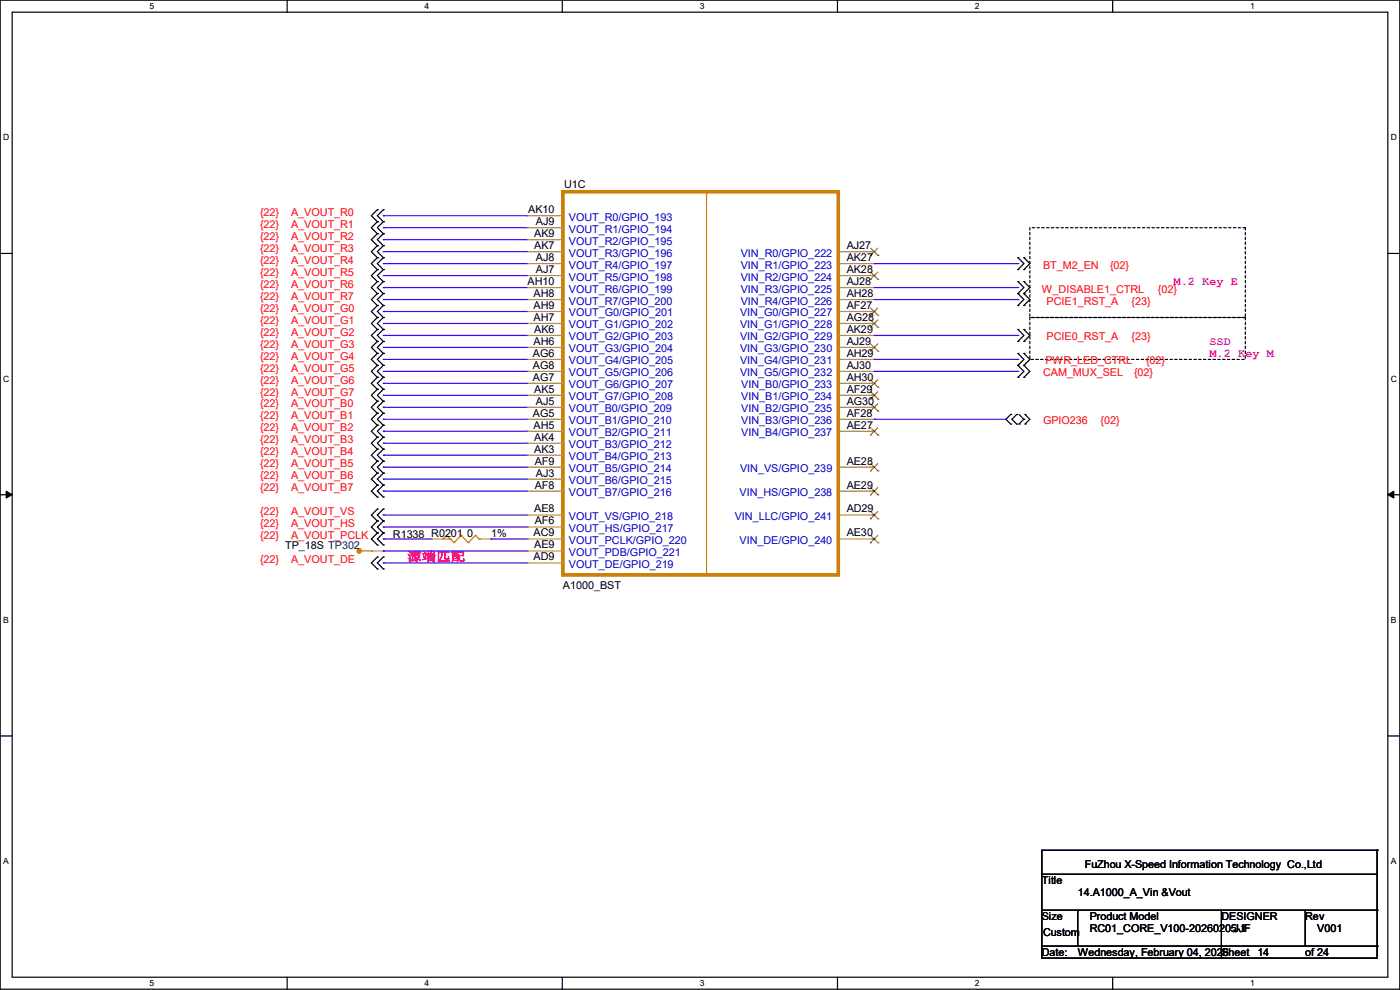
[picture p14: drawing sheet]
<svg xmlns="http://www.w3.org/2000/svg" width="297mm" height="210mm" viewBox="0 0 297 210" stroke-linecap="round" stroke-linejoin="round" font-family="sans-serif">
<defs><g id="words">
<g font-size="2.5" fill="#f0f">
<text x="249" y="60.5">M.2 Key E</text>
<text x="256.6" y="73.2">SSD</text>
<text x="256.6" y="75.8">M.2 Key M</text>
<text x="86.4" y="119">源端匹配</text>
</g>
<g font-size="2.3">
<text x="119.7" y="40">U1C</text>
<text x="112.1" y="45.2">AK10</text>
<text x="113.7" y="47.8">AJ9</text>
<text x="113.3" y="50.3">AK9</text>
<text x="113.3" y="52.8">AK7</text>
<text x="179.6" y="52.8">AJ27</text>
<text x="113.7" y="55.4">AJ8</text>
<text x="113.7" y="57.9">AJ7</text>
<text x="179.6" y="55.4">AK27</text>
<text x="179.6" y="57.9">AK28</text>
<text x="111.9" y="60.5">AH10</text>
<text x="113.2" y="63">AH8</text>
<text x="113.2" y="65.5">AH9</text>
<text x="179.6" y="60.5">AJ28</text>
<text x="179.6" y="63">AH28</text>
<text x="179.6" y="65.5">AF27</text>
<text x="113.2" y="68.1">AH7</text>
<text x="113.3" y="70.6">AK6</text>
<text x="179.6" y="68.1">AG28</text>
<text x="179.6" y="70.6">AK29</text>
<text x="113.1" y="75.7">AG6</text>
<text x="113.2" y="73.2">AH6</text>
<text x="179.6" y="73.2">AJ29</text>
<text x="179.6" y="75.7">AH29</text>
<text x="113.1" y="78.2">AG8</text>
<text x="113.1" y="80.8">AG7</text>
<text x="113.3" y="83.3">AK5</text>
<text x="179.6" y="78.2">AJ30</text>
<text x="179.6" y="80.8">AH30</text>
<text x="179.6" y="83.3">AF29</text>
<text x="113.1" y="88.4">AG5</text>
<text x="113.7" y="85.9">AJ5</text>
<text x="179.6" y="85.9">AG30</text>
<text x="179.6" y="88.4">AF28</text>
<text x="113.2" y="90.9">AH5</text>
<text x="113.3" y="93.5">AK4</text>
<text x="179.6" y="90.9">AE27</text>
<text x="113.3" y="96">AK3</text>
<text x="113.5" y="98.6">AF9</text>
<text x="113.7" y="101.1">AJ3</text>
<text x="179.6" y="98.6">AE28</text>
<text x="113.5" y="103.6">AF8</text>
<text x="179.6" y="103.6">AE29</text>
<text x="99.1" y="113.9">0</text>
<text x="104.2" y="113.9">1%</text>
<text x="113.2" y="113.8">AC9</text>
<text x="113.3" y="108.7">AE8</text>
<text x="113.5" y="111.3">AF6</text>
<text x="179.6" y="113.8">AE30</text>
<text x="179.6" y="108.7">AD29</text>
<text x="60.5" y="116.4">TP_18S TP302</text>
<text x="83.4" y="114.1">R1338 R0201</text>
<text x="113.2" y="118.9">AD9</text>
<text x="113.3" y="116.3">AE9</text>
<text x="119.4" y="125.1">A1000_BST</text>
<text x="230.2" y="184.2">FuZhou X-Speed Information Technology Co.,Ltd</text>
<text x="221" y="187.5">Title</text>
<text x="228.6" y="190.1">14.A1000_A_Vin &amp;Vout</text>
<text x="221" y="195.2">Size</text>
<text x="231.2" y="195.2">Product Model</text>
<text x="231.2" y="197.7">RC01_CORE_V100-20260205-1</text>
<text x="259.1" y="195.2">DESIGNER</text>
<text x="261.7" y="197.7">JJF</text>
<text x="276.9" y="195.2">Rev</text>
<text x="279.4" y="197.7">V001</text>
<text x="221" y="202.8">Date:</text>
<text x="221.3" y="198.5">Custom</text>
<text x="228.6" y="202.8">Wednesday, February 04, 2026</text>
<text x="259.1" y="202.8">Sheet</text>
<text x="266.7" y="202.8">14</text>
<text x="276.9" y="202.8">of 24</text>
</g>
<g font-size="2.3" fill="#f00">
<text x="55.2" y="45.8">{22}</text>
<text x="61.8" y="45.8">A_VOUT_R0</text>
<text x="55.2" y="48.3">{22}</text>
<text x="55.2" y="50.9">{22}</text>
<text x="55.2" y="53.4">{22}</text>
<text x="61.8" y="48.3">A_VOUT_R1</text>
<text x="61.8" y="50.9">A_VOUT_R2</text>
<text x="61.8" y="53.4">A_VOUT_R3</text>
<text x="55.2" y="56">{22}</text>
<text x="55.2" y="58.5">{22}</text>
<text x="61.8" y="56">A_VOUT_R4</text>
<text x="61.8" y="58.5">A_VOUT_R5</text>
<text x="221.3" y="57">BT_M2_EN</text>
<text x="235.5" y="57">{02}</text>
<text x="55.2" y="61">{22}</text>
<text x="55.2" y="63.6">{22}</text>
<text x="61.8" y="61">A_VOUT_R6</text>
<text x="61.8" y="63.6">A_VOUT_R7</text>
<text x="221" y="62.1">W_DISABLE1_CTRL</text>
<text x="222" y="64.6">PCIE1_RST_A</text>
<text x="240.1" y="64.6">{23}</text>
<text x="245.7" y="62.1">{02}</text>
<text x="55.2" y="66.1">{22}</text>
<text x="55.2" y="68.7">{22}</text>
<text x="55.2" y="71.2">{22}</text>
<text x="61.8" y="66.1">A_VOUT_G0</text>
<text x="61.8" y="68.7">A_VOUT_G1</text>
<text x="61.8" y="71.2">A_VOUT_G2</text>
<text x="55.2" y="73.7">{22}</text>
<text x="55.2" y="76.3">{22}</text>
<text x="61.8" y="73.7">A_VOUT_G3</text>
<text x="61.8" y="76.3">A_VOUT_G4</text>
<text x="221.8" y="77.3">PWR_LED_CTRL</text>
<text x="222" y="72.2">PCIE0_RST_A</text>
<text x="240.1" y="72.2">{23}</text>
<text x="243.1" y="77.3">{02}</text>
<text x="55.2" y="78.8">{22}</text>
<text x="55.2" y="81.4">{22}</text>
<text x="55.2" y="83.9">{22}</text>
<text x="61.8" y="78.8">A_VOUT_G5</text>
<text x="61.8" y="81.4">A_VOUT_G6</text>
<text x="61.8" y="83.9">A_VOUT_G7</text>
<text x="221.3" y="79.8">CAM_MUX_SEL</text>
<text x="240.6" y="79.8">{02}</text>
<text x="55.2" y="86.4">{22}</text>
<text x="55.2" y="89">{22}</text>
<text x="61.8" y="86.4">A_VOUT_B0</text>
<text x="61.8" y="89">A_VOUT_B1</text>
<text x="55.2" y="91.5">{22}</text>
<text x="55.2" y="94.1">{22}</text>
<text x="61.8" y="91.5">A_VOUT_B2</text>
<text x="61.8" y="94.1">A_VOUT_B3</text>
<text x="221.3" y="90">GPIO236</text>
<text x="233.5" y="90">{02}</text>
<text x="55.2" y="96.6">{22}</text>
<text x="55.2" y="99.1">{22}</text>
<text x="55.2" y="101.7">{22}</text>
<text x="61.8" y="96.6">A_VOUT_B4</text>
<text x="61.8" y="99.1">A_VOUT_B5</text>
<text x="61.8" y="101.7">A_VOUT_B6</text>
<text x="55.2" y="104.2">{22}</text>
<text x="61.8" y="104.2">A_VOUT_B7</text>
<text x="55.2" y="109.3">{22}</text>
<text x="55.2" y="111.8">{22}</text>
<text x="61.8" y="109.3">A_VOUT_VS</text>
<text x="61.8" y="111.8">A_VOUT_HS</text>
<text x="55.2" y="114.4">{22}</text>
<text x="55.2" y="119.5">{22}</text>
<text x="61.8" y="114.4">A_VOUT_PCLK</text>
<text x="61.8" y="119.5">A_VOUT_DE</text>
</g>
<g font-size="2.3" fill="#00c">
<text x="120.7" y="46.8">VOUT_R0/GPIO_193</text>
<text x="120.7" y="49.4">VOUT_R1/GPIO_194</text>
<text x="120.7" y="51.9">VOUT_R2/GPIO_195</text>
<text x="120.7" y="54.4">VOUT_R3/GPIO_196</text>
<text x="120.7" y="57">VOUT_R4/GPIO_197</text>
<text x="120.7" y="59.5">VOUT_R5/GPIO_198</text>
<text x="157.1" y="54.4">VIN_R0/GPIO_222</text>
<text x="157.1" y="57">VIN_R1/GPIO_223</text>
<text x="157.1" y="59.5">VIN_R2/GPIO_224</text>
<text x="120.7" y="62.1">VOUT_R6/GPIO_199</text>
<text x="120.7" y="64.6">VOUT_R7/GPIO_200</text>
<text x="157.1" y="62.1">VIN_R3/GPIO_225</text>
<text x="157.1" y="64.6">VIN_R4/GPIO_226</text>
<text x="120.7" y="67.1">VOUT_G0/GPIO_201</text>
<text x="120.7" y="69.7">VOUT_G1/GPIO_202</text>
<text x="157" y="67.1">VIN_G0/GPIO_227</text>
<text x="157" y="69.7">VIN_G1/GPIO_228</text>
<text x="120.7" y="72.2">VOUT_G2/GPIO_203</text>
<text x="120.7" y="74.8">VOUT_G3/GPIO_204</text>
<text x="120.7" y="77.3">VOUT_G4/GPIO_205</text>
<text x="157" y="72.2">VIN_G2/GPIO_229</text>
<text x="157" y="74.8">VIN_G3/GPIO_230</text>
<text x="157" y="77.3">VIN_G4/GPIO_231</text>
<text x="120.7" y="79.8">VOUT_G5/GPIO_206</text>
<text x="120.7" y="82.4">VOUT_G6/GPIO_207</text>
<text x="157" y="79.8">VIN_G5/GPIO_232</text>
<text x="157.3" y="82.4">VIN_B0/GPIO_233</text>
<text x="120.7" y="84.9">VOUT_G7/GPIO_208</text>
<text x="120.7" y="87.5">VOUT_B0/GPIO_209</text>
<text x="157.3" y="84.9">VIN_B1/GPIO_234</text>
<text x="157.3" y="87.5">VIN_B2/GPIO_235</text>
<text x="120.7" y="90">VOUT_B1/GPIO_210</text>
<text x="120.7" y="92.5">VOUT_B2/GPIO_211</text>
<text x="120.7" y="95.1">VOUT_B3/GPIO_212</text>
<text x="157.3" y="90">VIN_B3/GPIO_236</text>
<text x="157.3" y="92.5">VIN_B4/GPIO_237</text>
<text x="120.7" y="97.6">VOUT_B4/GPIO_213</text>
<text x="120.7" y="100.2">VOUT_B5/GPIO_214</text>
<text x="157" y="100.2">VIN_VS/GPIO_239</text>
<text x="120.7" y="102.7">VOUT_B6/GPIO_215</text>
<text x="120.7" y="105.2">VOUT_B7/GPIO_216</text>
<text x="156.9" y="105.2">VIN_HS/GPIO_238</text>
<text x="120.7" y="110.3">VOUT_VS/GPIO_218</text>
<text x="120.7" y="112.9">VOUT_HS/GPIO_217</text>
<text x="155.9" y="110.3">VIN_LLC/GPIO_241</text>
<text x="120.7" y="115.4">VOUT_PCLK/GPIO_220</text>
<text x="120.7" y="117.9">VOUT_PDB/GPIO_221</text>
<text x="156.9" y="115.4">VIN_DE/GPIO_240</text>
<text x="120.7" y="120.5">VOUT_DE/GPIO_219</text>
</g>
<g font-size="1.8">
<text x="31.7" y="1.9">5</text>
<text x="90.1" y="1.9">4</text>
<text x="148.5" y="1.9">3</text>
<text x="206.8" y="1.9">2</text>
<text x="265.2" y="1.9">1</text>
<text x=".7" y="29.8">D</text>
<text x="295.1" y="29.8">D</text>
<text x=".7" y="80.9">C</text>
<text x="295.1" y="80.9">C</text>
<text x=".7" y="132.1">B</text>
<text x="295.1" y="132.1">B</text>
<text x=".7" y="183.3">A</text>
<text x="295.1" y="183.3">A</text>
<text x="31.7" y="209.2">5</text>
<text x="90.1" y="209.2">4</text>
<text x="148.5" y="209.2">3</text>
<text x="206.8" y="209.2">2</text>
<text x="265.2" y="209.2">1</text>
</g>
</g></defs>
<path d="M0 0h297v209.8h-297zM2.6 2.6h291.8v204.7h-291.8z" fill="none" stroke="#000" stroke-width=".25"/>
<g fill="#fff">
<path d="M31.7 .3h1v2h-1z"/>
<path d="M31.7 207.6h1v1.9h-1z"/>
</g>
<path d="M60.9 0v2.6M60.9 207.3v2.5" fill="none" stroke="#000" stroke-width=".25"/>
<g fill="#fff">
<path d="M90.1 .3h1v2h-1z"/>
<path d="M90.1 207.6h1v1.9h-1z"/>
</g>
<path d="M119.3 0v2.6M119.3 207.3v2.5" fill="none" stroke="#000" stroke-width=".25"/>
<g fill="#fff">
<path d="M148.5 .3h.9v2h-.9z"/>
<path d="M148.5 207.6h.9v1.9h-.9z"/>
</g>
<path d="M177.7 0v2.6M177.7 207.3v2.5" fill="none" stroke="#000" stroke-width=".25"/>
<g fill="#fff">
<path d="M206.8 .3h1v2h-1z"/>
<path d="M206.8 207.6h1v1.9h-1z"/>
</g>
<path d="M236.1 0v2.6M236.1 207.3v2.5" fill="none" stroke="#000" stroke-width=".25"/>
<g fill="#fff">
<path d="M265.2 .3h1v2h-1z"/>
<path d="M265.2 207.6h1v1.9h-1z"/>
<path d="M.7 28.2h1.2v1.9h-1.2z"/>
<path d="M295.1 28.2h1.2v1.9h-1.2z"/>
<path d="M.7 79.3h1.2v2h-1.2z"/>
<path d="M295.1 79.3h1.2v2h-1.2z"/>
</g>
<path d="M0 53.8h2.6M294.4 53.8h2.6" fill="none" stroke="#000" stroke-width=".25"/>
<g fill="#fff">
<path d="M.7 130.5h1.2v2h-1.2z"/>
<path d="M295.1 130.5h1.1v2h-1.1z"/>
</g>
<path d="M0 104.9h2.6M294.4 104.9h2.6" fill="none" stroke="#000" stroke-width=".25"/>
<path d="M1.3 104.2l1.3 .7-1.3 .8zM294.4 104.9l1.3-.7v1.5z" fill="#000" stroke="#000" stroke-width=".21"/>
<g fill="#fff">
<path d="M.7 181.7h1.2v2h-1.2z"/>
<path d="M295.1 181.7h1.1v2h-1.1z"/>
</g>
<g fill="none" stroke="#000" stroke-width=".25">
<path d="M80.1 47h.1M80.1 44.5h.1M80.1 49.6h.1M80.1 52.1h.1M80.1 54.7h.1M80.1 57.2h.1M80.1 59.7h.1M80.1 44.5l-1.3 1.3 1.3 1.2M80.1 47l-1.3 1.3 1.3 1.3M80.1 49.6l-1.3 1.2 1.3 1.3M80.1 52.1l-1.3 1.3 1.3 1.3M80.1 54.7l-1.3 1.2 1.3 1.3"/>
<path d="M80.1 57.2l-1.3 1.3 1.3 1.2M80.1 59.7l-1.3 1.3 1.3 1.3M81.3 47h.1M81.3 44.5h.1M81.3 49.6h.1M81.3 52.1h.1M81.3 54.7h.1M81.3 57.2h.1M81.3 59.7h.1M81.3 44.5l-1.2 1.3 1.2 1.2M81.3 47l-1.2 1.3 1.2 1.3M81.3 49.6l-1.2 1.2 1.2 1.3"/>
<path d="M81.3 52.1l-1.2 1.3 1.2 1.3M81.3 54.7l-1.2 1.2 1.2 1.3M81.3 57.2l-1.2 1.3 1.2 1.2M81.3 59.7l-1.2 1.3 1.2 1.3M215.9 54.7h.1M215.9 57.2h.1M215.9 59.7h.1M215.9 54.7l1.3 1.2-1.3 1.3M215.9 59.7l1.3 1.3-1.3 1.3M217.2 54.7h.1M217.2 57.2h.1M217.2 59.7h.1"/>
<path d="M217.2 54.7l1.3 1.2-1.3 1.3M217.2 59.7l1.3 1.3-1.3 1.3M80.1 62.3h.1M80.1 64.8h.1M80.1 67.4h.1M80.1 69.9h.1M80.1 72.4h.1M80.1 75h.1M80.1 77.5h.1M80.1 62.3l-1.3 1.2 1.3 1.3M80.1 64.8l-1.3 1.3 1.3 1.3M80.1 67.4l-1.3 1.2 1.3 1.3"/>
<path d="M80.1 69.9l-1.3 1.3 1.3 1.2M80.1 72.4l-1.3 1.3 1.3 1.3M80.1 75l-1.3 1.2 1.3 1.3M80.1 77.5l-1.3 1.3 1.3 1.3M81.3 62.3h.1M81.3 64.8h.1M81.3 67.4h.1M81.3 69.9h.1M81.3 72.4h.1M81.3 75h.1M81.3 77.5h.1M81.3 62.3l-1.2 1.2 1.2 1.3"/>
<path d="M81.3 64.8l-1.2 1.3 1.2 1.3M81.3 67.4l-1.2 1.2 1.2 1.3M81.3 69.9l-1.2 1.3 1.2 1.2M81.3 72.4l-1.2 1.3 1.2 1.3M81.3 75l-1.2 1.2 1.2 1.3M81.3 77.5l-1.2 1.3 1.2 1.3M215.9 62.3h.1M215.9 77.5h.1M215.9 69.9h.1M215.9 72.4h.1M215.9 75h.1M215.9 64.8h.1"/>
<path d="M215.9 77.5l1.3 1.3-1.3 1.3M215.9 69.9l1.3 1.3-1.3 1.2M215.9 75l1.3 1.2-1.3 1.3M215.9 62.3l1.3 1.2-1.3 1.3M217.2 62.3h.1M217.2 77.5h.1M217.2 69.9h.1M217.2 72.4h.1M217.2 75h.1M217.2 64.8h.1M217.2 77.5l1.3 1.3-1.3 1.3M217.2 69.9l1.3 1.3-1.3 1.2"/>
<path d="M217.2 75l1.3 1.2-1.3 1.3M217.2 62.3l1.3 1.2-1.3 1.3M80.1 80.1h.1M80.1 82.6h.1M80.1 85.1h.1M80.1 87.7h.1M80.1 90.2h.1M80.1 92.8h.1M80.1 95.3h.1M80.1 97.8h.1M80.1 80.1l-1.3 1.2 1.3 1.3M80.1 82.6l-1.3 1.3 1.3 1.2"/>
<path d="M80.1 85.1l-1.3 1.3 1.3 1.3M80.1 87.7l-1.3 1.2 1.3 1.3M80.1 90.2l-1.3 1.3 1.3 1.3M80.1 92.8l-1.3 1.2 1.3 1.3M80.1 95.3l-1.3 1.3 1.3 1.2M80.1 97.8l-1.3 1.3 1.3 1.3M81.3 80.1h.1M81.3 82.6h.1M81.3 85.1h.1M81.3 87.7h.1M81.3 90.2h.1M81.3 92.8h.1"/>
<path d="M81.3 95.3h.1M81.3 97.8h.1M81.3 80.1l-1.2 1.2 1.2 1.3M81.3 82.6l-1.2 1.3 1.2 1.2M81.3 85.1l-1.2 1.3 1.2 1.3M81.3 87.7l-1.2 1.2 1.2 1.3M81.3 90.2l-1.2 1.3 1.2 1.3M81.3 92.8l-1.2 1.2 1.2 1.3M81.3 95.3l-1.2 1.3 1.2 1.2M81.3 97.8l-1.2 1.3 1.2 1.3M214.4 90h.1M214.4 87.9h.1"/>
<path d="M214.4 87.9l-1 1 1 1.1M215.7 90h.1M215.7 87.9h.1M215.7 87.9l-1 1 1 1.1M215.9 80.1h.1M216.2 90h.1M216.2 87.9l1 1M217.2 88.9h.1M217.2 80.1h.1M217.2 88.9l-1 1.1M217.5 87.9h.1M217.5 90h.1"/>
<path d="M217.5 87.9l1 1-1 1.1M80.1 100.4h.1M80.1 102.9h.1M80.1 105.5h.1M80.1 110.5h.1M80.1 108h.1M80.1 113.1h.1M80.1 115.6h.1M80.1 118.2h.1M80.1 100.4l-1.3 1.2 1.3 1.3M80.1 102.9l-1.3 1.3 1.3 1.3M80.1 108l-1.3 1.3 1.3 1.2"/>
<path d="M80.1 110.5l-1.3 1.3 1.3 1.3M80.1 113.1l-1.3 1.2 1.3 1.3M80.1 118.2l-1.3 1.2 1.3 1.3M81.3 100.4h.1M81.3 102.9h.1M81.3 105.5h.1M81.3 110.5h.1M81.3 108h.1M81.3 113.1h.1M81.3 115.6h.1M81.3 118.2h.1M81.3 100.4l-1.2 1.2 1.2 1.3"/>
<path d="M81.3 102.9l-1.2 1.3 1.2 1.3M81.3 108l-1.2 1.3 1.2 1.2M81.3 110.5l-1.2 1.3 1.2 1.3M81.3 113.1l-1.2 1.2 1.2 1.3M81.3 118.2l-1.2 1.2 1.2 1.3M80.1 120.7h.1M81.3 120.7h.1M0 156.1h2.6M294.4 156.1h2.6M221 185.5h.1M221 185.5h71.1M221 193.1h71.1"/>
<path d="M228.6 193.1v7.6M259.1 193.1v10.1M276.9 193.1v7.6M292.1 180.4h.1M292.1 193.1h.1M292.1 180.4h-71.1v22.8M292.1 180.4v22.8h-71.1M221 203.2h.1M221 200.7h71.1M228.6 200.7h.1M259.1 200.7h.1M259.1 203.2h.1"/>
<path d="M276.9 200.7h.1M292.1 200.7h.1"/>
</g>
<path d="M218.5 48.3h45.7v19.1h-45.7zM218.5 67.4h45.7v8.8h-45.7z" fill="none" stroke="#000" stroke-width=".25" stroke-dasharray=".5"/>
<circle cx="76.2" cy="116.9" r=".49" fill="#cc8006" stroke="#cc8006" stroke-width=".25"/>
<g fill="none" stroke="#cc8006" stroke-width=".25">
<path d="M149.9 40.7v81.3M76.2 116.9h2.6M78.8 116.9h.1M94.8 113.6h.1M94.8 113.6l-.8 .7h1.5M94.8 113.6l1.5 1.5M95.5 114.3h.1M96.3 115.1h.1M97.8 113.6h.1M97.8 113.6l-1.5 1.5M97.8 113.6l1.6 1.5M99.4 115.1h.1"/>
<path d="M100.9 113.6h.1M100.9 113.6l-1.5 1.5M100.9 113.6l.7 .7M101.6 114.3h.1M149.9 122h.1"/>
</g>
<g fill="none" stroke="#a84" stroke-width=".25">
<path d="M111.8 45.8h.1M111.8 48.3h.1M111.8 50.8h.1M111.8 53.4h.1M111.8 55.9h.1M111.8 58.5h.1M111.8 53.4h7.6M111.8 55.9h7.6M111.8 58.5h7.6M111.8 45.8h7.6M111.8 48.3h7.6M111.8 50.8h7.6"/>
<path d="M177.8 53.4h7.7M177.8 55.9h7.7M177.8 58.5h7.7M185.5 53.4h.1M185.5 55.9h.1M185.5 58.5h.1M111.8 61h.1M111.8 63.5h.1M111.8 66.1h.1M111.8 68.6h.1M111.8 71.2h.1M111.8 73.7h.1"/>
<path d="M111.8 76.2h.1M111.8 78.8h.1M111.8 61h7.6M111.8 63.5h7.6M111.8 66.1h7.6M111.8 68.6h7.6M111.8 71.2h7.6M111.8 73.7h7.6M111.8 76.2h7.6M111.8 78.8h7.6M177.8 61h7.7M177.8 63.5h7.7"/>
<path d="M177.8 66.1h7.7M177.8 68.6h7.7M177.8 71.2h7.7M177.8 73.7h7.7M177.8 76.2h7.7M177.8 78.8h7.7M185.5 61h.1M185.5 63.5h.1M185.5 66.1h.1M185.5 68.6h.1M185.5 71.2h.1M185.5 73.7h.1"/>
<path d="M185.5 76.2h.1M185.5 78.8h.1M111.8 81.3h.1M111.8 83.9h.1M111.8 86.4h.1M111.8 88.9h.1M111.8 91.5h.1M111.8 94h.1M111.8 96.6h.1M111.8 99.1h.1M111.8 81.3h7.6M111.8 83.9h7.6"/>
<path d="M111.8 86.4h7.6M111.8 88.9h7.6M111.8 91.5h7.6M111.8 99.1h7.6M111.8 94h7.6M111.8 96.6h7.6M177.8 81.3h7.7M177.8 83.9h7.7M177.8 86.4h7.7M177.8 88.9h7.7M177.8 91.5h7.7M177.8 99.1h7.7"/>
<path d="M185.5 81.3h.1M185.5 83.9h.1M185.5 86.4h.1M185.5 88.9h.1M185.5 91.5h.1M185.5 99.1h.1M78.8 116.9h2.5M81.3 116.9h.1M91.5 114.3h.1M91.5 114.3h2.5M101.6 114.3h2.6M104.2 114.3h.1"/>
<path d="M111.8 101.6h.1M111.8 104.2h.1M111.8 119.4h.1M111.8 114.3h.1M111.8 116.9h.1M111.8 109.3h.1M111.8 111.8h.1M111.8 116.9h7.6M111.8 114.3h7.6M111.8 104.2h7.6M111.8 109.3h7.6M111.8 101.6h7.6"/>
<path d="M111.8 119.4h7.6M111.8 111.8h7.6M177.8 114.3h7.7M177.8 104.2h7.7M177.8 109.3h7.7M185.5 114.3h.1M185.5 104.2h.1M185.5 109.3h.1"/>
</g>
<path d="M119.4 40.7h58.4v81.3h-58.4z" fill="none" stroke="#cc8006" stroke-width=".76"/>
<g fill="none" stroke="#804000" stroke-width=".21">
<path d="M184.7 54.2h.1M184.7 59.3h.1M184.7 52.6l1.6 1.6M184.7 57.7l1.6 1.6M186.2 52.6l-1.5 1.6M186.2 57.7l-1.5 1.6M186.3 54.2h.1M186.3 59.3h.1M184.7 66.9h.1M184.7 69.4h.1M184.7 74.5h.1M184.7 65.3l1.6 1.6"/>
<path d="M184.7 67.9l1.6 1.5M184.7 72.9l1.6 1.6M186.2 65.3l-1.5 1.6M186.2 67.9l-1.5 1.5M186.2 72.9l-1.5 1.6M186.3 66.9h.1M186.3 69.4h.1M186.3 74.5h.1M184.7 82.1h.1M184.7 84.7h.1M184.7 87.2h.1M184.7 92.3h.1"/>
<path d="M184.7 99.9h.1M184.7 80.6l1.6 1.5M184.7 83.1l1.6 1.6M184.7 85.6l1.6 1.6M184.7 90.7l1.6 1.6M184.7 98.3l1.6 1.6M186.2 80.6l-1.5 1.5M186.2 83.1l-1.5 1.6M186.2 85.6l-1.5 1.6M186.2 90.7l-1.5 1.6M186.2 98.3l-1.5 1.6M186.3 82.1h.1"/>
<path d="M186.3 84.7h.1M186.3 87.2h.1M186.3 92.3h.1M186.3 99.9h.1M184.7 115.1h.1M184.7 105h.1M184.7 110.1h.1M184.7 113.6l1.6 1.5M184.7 103.4l1.6 1.6M184.7 108.5l1.6 1.6M186.2 113.6l-1.5 1.5M186.2 103.4l-1.5 1.6"/>
<path d="M186.2 108.5l-1.5 1.6M186.3 115.1h.1M186.3 105h.1M186.3 110.1h.1"/>
</g>
<g fill="none" stroke="#4200ff" stroke-width=".25">
<path d="M81.3 45.8h.1M81.3 48.3h.1M81.3 50.8h.1M81.3 53.4h.1M81.3 55.9h.1M81.3 58.5h.1M81.3 45.8h30.5M81.3 48.3h30.5M81.3 50.8h30.5M81.3 53.4h30.5M81.3 55.9h30.5M81.3 58.5h30.5"/>
<path d="M185.5 55.9h30.4M215.9 55.9h.1M81.3 61h.1M81.3 63.5h.1M81.3 66.1h.1M81.3 68.6h.1M81.3 71.2h.1M81.3 73.7h.1M81.3 76.2h.1M81.3 78.8h.1M81.3 61h30.5M81.3 63.5h30.5"/>
<path d="M81.3 66.1h30.5M81.3 68.6h30.5M81.3 71.2h30.5M81.3 73.7h30.5M81.3 76.2h30.5M81.3 78.8h30.5M185.5 61h30.4M185.5 63.5h30.4M185.5 71.2h30.4M185.5 76.2h30.4M185.5 78.8h30.4M215.9 61h.1"/>
<path d="M215.9 78.8h.1M215.9 71.2h.1M215.9 76.2h.1M215.9 63.5h.1M81.3 81.3h.1M81.3 83.9h.1M81.3 86.4h.1M81.3 88.9h.1M81.3 91.5h.1M81.3 94h.1M81.3 96.6h.1M81.3 99.1h.1"/>
<path d="M81.3 81.3h30.5M81.3 83.9h30.5M81.3 86.4h30.5M81.3 88.9h30.5M81.3 91.5h30.5M81.3 94h30.5M81.3 96.6h30.5M81.3 99.1h30.5M185.5 88.9h.1M185.5 88.9h27.9M81.3 101.6h.1M81.3 104.2h.1"/>
<path d="M81.3 109.3h.1M81.3 111.8h.1M81.3 114.3h.1M81.3 119.4h.1M81.3 116.9h.1M81.3 101.6h30.5M81.3 104.2h30.5M81.3 109.3h30.5M81.3 111.8h30.5M81.3 114.3h10.2M81.3 119.4h30.5M81.3 116.9h30.5"/>
<path d="M104.2 114.3h.1M104.2 114.3h7.6"/>
</g>
<use href="#words"/>
</svg>
